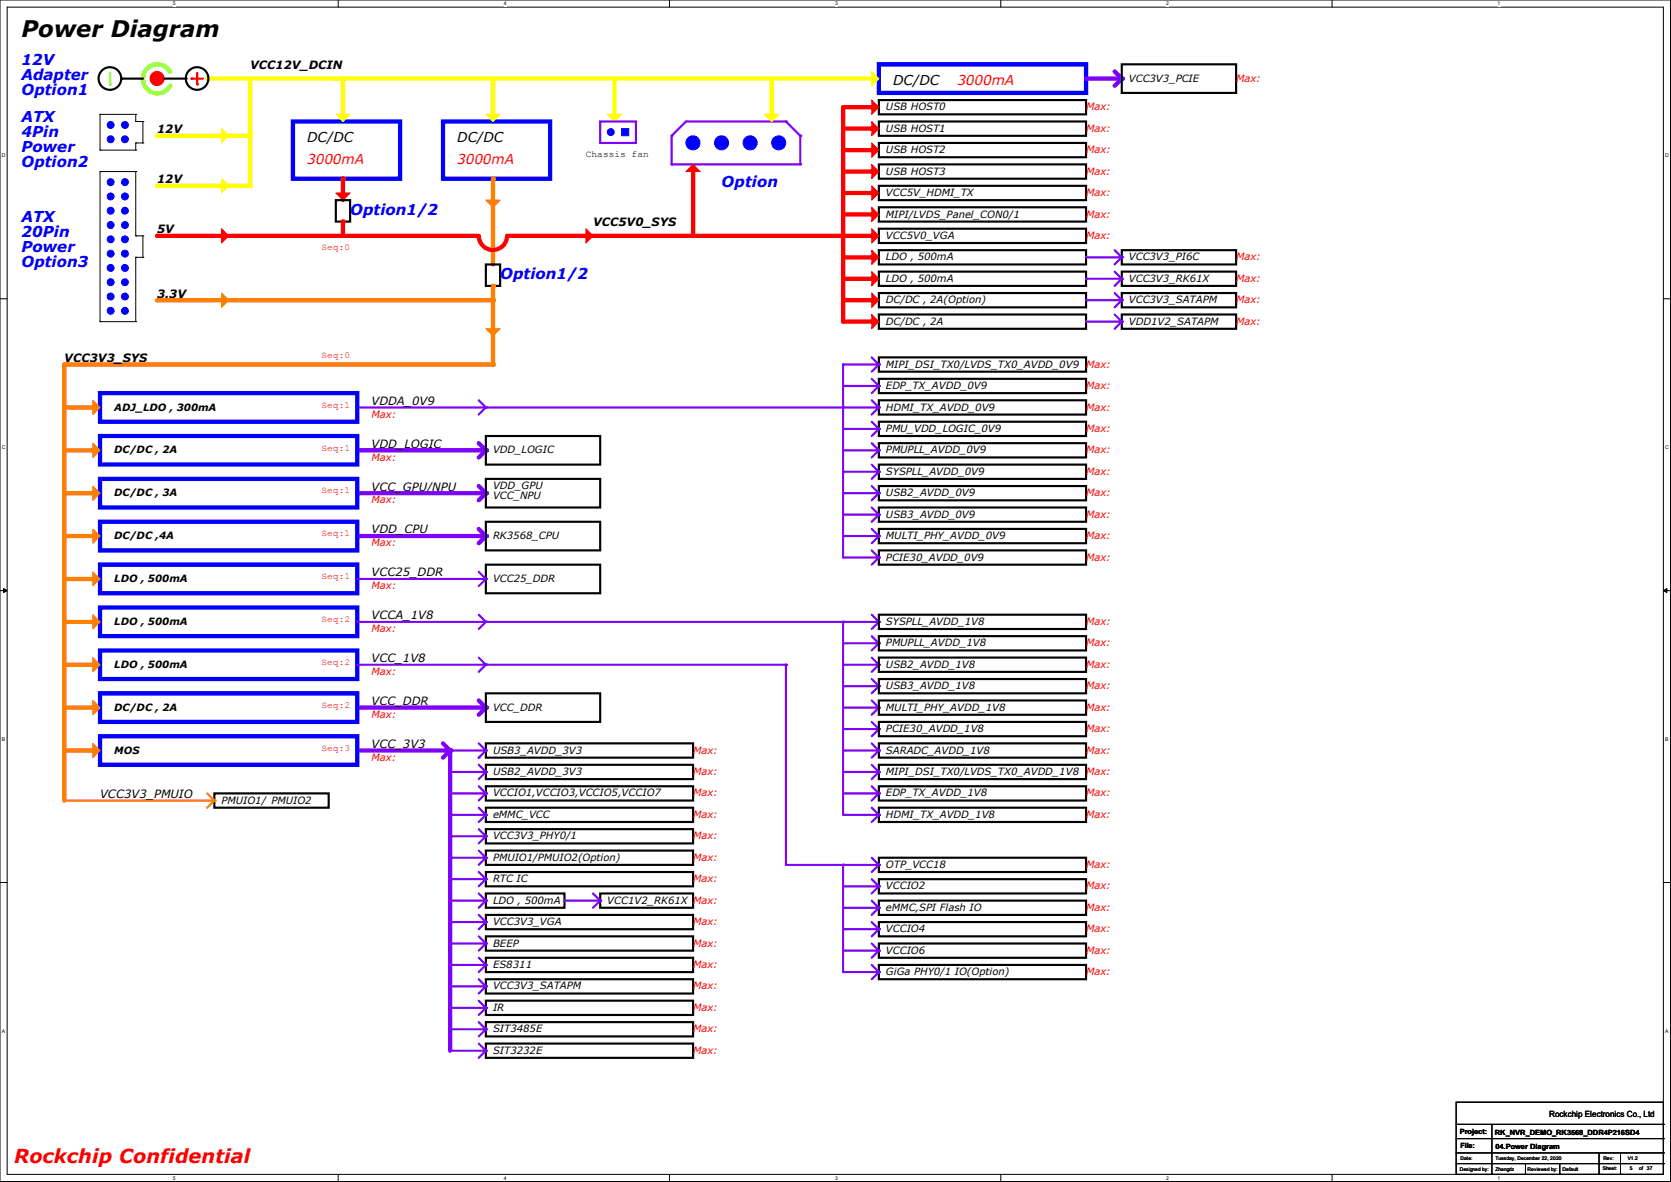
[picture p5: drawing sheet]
<svg xmlns="http://www.w3.org/2000/svg" width="297mm" height="210mm" viewBox="0 0 297 210" stroke-linecap="round" stroke-linejoin="round" font-family="sans-serif">
<defs><g id="words">
<text font-size="4.1" x="3.8" y="6.6">Power Diagram</text>
<text font-size="3.4" fill="#f00" x="2.5" y="206.7">Rockchip Confidential</text>
<g font-size="2.7" fill="#00f">
<text x="3.8" y="11.6">12V</text>
<text x="3.8" y="14.2">Adapter</text>
<text x="3.8" y="16.9">Option1</text>
<text x="3.8" y="21.7">ATX</text>
<text x="3.8" y="24.4">4Pin</text>
<text x="3.8" y="27.1">Power</text>
<text x="3.8" y="29.7">Option2</text>
<text x="128.3" y="33.1">Option</text>
<text x="3.8" y="39.5">ATX</text>
<text x="62.2" y="38.2">Option1/2</text>
<text x="3.8" y="42.2">20Pin</text>
<text x="3.8" y="44.8">Power</text>
<text x="3.8" y="47.5">Option3</text>
<text x="88.9" y="49.7">Option1/2</text>
</g>
<g font-size="2.4">
<text x="158.7" y="15.1">DC/DC</text>
<text x="54.6" y="25.3">DC/DC</text>
<text x="81.3" y="25.3">DC/DC</text>
</g>
<g font-size="2.4" fill="#f00">
<text x="170.2" y="15.1">3000mA</text>
<text x="54.6" y="29.1">3000mA</text>
<text x="81.3" y="29.1">3000mA</text>
</g>
<g font-size="2">
<text x="44.4" y="12.2">VCC12V_DCIN</text>
<text x="27.9" y="23.7">12V</text>
<text x="27.9" y="32.6">12V</text>
<text x="27.9" y="41.4">5V</text>
<text x="105.4" y="40.2">VCC5V0_SYS</text>
<text x="27.9" y="52.9">3.3V</text>
<text x="11.4" y="64.3">VCC3V3_SYS</text>
<text x="66" y="71.9">VDDA_0V9</text>
<text x="66" y="79.5">VDD_LOGIC</text>
<text x="66" y="87.2">VCC_GPU/NPU</text>
<text x="66" y="94.8">VDD_CPU</text>
<text x="66" y="102.4">VCC25_DDR</text>
<text x="66" y="110">VCCA_1V8</text>
<text x="66" y="117.6">VCC_1V8</text>
<text x="66" y="125.3">VCC_DDR</text>
<text x="66" y="132.9">VCC_3V3</text>
<text x="17.8" y="141.8">VCC3V3_PMUIO</text>
</g>
<g font-size="1.8">
<text x="200.7" y="14.5">VCC3V3_PCIE</text>
<text x="157.5" y="23.4">USB HOST1</text>
<text x="157.5" y="19.6">USB HOST0</text>
<text x="157.5" y="27.2">USB HOST2</text>
<text x="157.5" y="31">USB HOST3</text>
<text x="157.5" y="34.8">VCC5V_HDMI_TX</text>
<text x="157.5" y="38.7">MIPI/LVDS_Panel_CON0/1</text>
<text x="157.5" y="42.5">VCC5V0_VGA</text>
<text x="157.5" y="46.3">LDO , 500mA</text>
<text x="200.7" y="46.3">VCC3V3_PI6C</text>
<text x="157.5" y="53.9">DC/DC , 2A(Option)</text>
<text x="157.5" y="50.1">LDO , 500mA</text>
<text x="200.7" y="50.1">VCC3V3_RK61X</text>
<text x="200.7" y="53.9">VCC3V3_SATAPM</text>
<text x="157.5" y="57.7">DC/DC , 2A</text>
<text x="200.7" y="57.7">VDD1V2_SATAPM</text>
<text x="157.5" y="65.3">MIPI_DSI_TX0/LVDS_TX0_AVDD_0V9</text>
<text x="157.5" y="69.1">EDP_TX_AVDD_0V9</text>
<text x="20.3" y="72.9">ADJ_LDO , 300mA</text>
<text x="157.5" y="76.8">PMU_VDD_LOGIC_0V9</text>
<text x="157.5" y="72.9">HDMI_TX_AVDD_0V9</text>
<text x="20.3" y="80.6">DC/DC , 2A</text>
<text x="87.6" y="80.6">VDD_LOGIC</text>
<text x="157.5" y="80.6">PMUPLL_AVDD_0V9</text>
<text x="20.3" y="88.2">DC/DC , 3A</text>
<text x="87.6" y="86.9">VDD_GPU</text>
<text x="87.6" y="88.7">VCC_NPU</text>
<text x="157.5" y="88.2">USB2_AVDD_0V9</text>
<text x="157.5" y="84.4">SYSPLL_AVDD_0V9</text>
<text x="20.3" y="95.8">DC/DC ,4A</text>
<text x="87.6" y="95.8">RK3568_CPU</text>
<text x="157.5" y="95.8">MULTI_PHY_AVDD_0V9</text>
<text x="157.5" y="92">USB3_AVDD_0V9</text>
<text x="157.5" y="99.6">PCIE30_AVDD_0V9</text>
<text x="20.3" y="103.4">LDO , 500mA</text>
<text x="87.6" y="103.4">VCC25_DDR</text>
<text x="20.3" y="111">LDO , 500mA</text>
<text x="157.5" y="111">SYSPLL_AVDD_1V8</text>
<text x="20.3" y="118.7">LDO , 500mA</text>
<text x="157.5" y="118.7">USB2_AVDD_1V8</text>
<text x="157.5" y="114.9">PMUPLL_AVDD_1V8</text>
<text x="157.5" y="122.5">USB3_AVDD_1V8</text>
<text x="20.3" y="126.3">DC/DC , 2A</text>
<text x="87.6" y="126.3">VCC_DDR</text>
<text x="157.5" y="126.3">MULTI_PHY_AVDD_1V8</text>
<text x="157.5" y="130.1">PCIE30_AVDD_1V8</text>
<text x="20.3" y="133.9">MOS</text>
<text x="87.6" y="137.7">USB2_AVDD_3V3</text>
<text x="87.6" y="133.9">USB3_AVDD_3V3</text>
<text x="157.5" y="137.7">MIPI_DSI_TX0/LVDS_TX0_AVDD_1V8</text>
<text x="157.5" y="133.9">SARADC_AVDD_1V8</text>
<text x="39.4" y="142.8">PMUIO1/ PMUIO2</text>
<text x="87.6" y="141.5">VCCIO1,VCCIO3,VCCIO5,VCCIO7</text>
<text x="157.5" y="141.5">EDP_TX_AVDD_1V8</text>
<text x="87.6" y="145.3">eMMC_VCC</text>
<text x="87.6" y="149.1">VCC3V3_PHY0/1</text>
<text x="157.5" y="145.3">HDMI_TX_AVDD_1V8</text>
<text x="87.6" y="153">PMUIO1/PMUIO2(Option)</text>
<text x="157.5" y="154.2">OTP_VCC18</text>
<text x="87.6" y="156.8">RTC IC</text>
<text x="87.6" y="160.6">LDO , 500mA</text>
<text x="107.9" y="160.6">VCC1V2_RK61X</text>
<text x="157.5" y="158">VCCIO2</text>
<text x="157.5" y="161.8">eMMC,SPI Flash IO</text>
<text x="87.6" y="164.4">VCC3V3_VGA</text>
<text x="157.5" y="165.7">VCCIO4</text>
<text x="87.6" y="168.2">BEEP</text>
<text x="87.6" y="172">ES8311</text>
<text x="157.5" y="169.5">VCCIO6</text>
<text x="157.5" y="173.3">GiGa PHY0/1 IO(Option)</text>
<text x="87.6" y="175.8">VCC3V3_SATAPM</text>
<text x="87.6" y="179.6">IR</text>
<text x="87.6" y="183.4">SIT3485E</text>
<text x="87.6" y="187.2">SIT3232E</text>
</g>
<g font-size="1.8" fill="#f00">
<text x="219.7" y="14.5">Max:</text>
<text x="193" y="23.4">Max:</text>
<text x="193" y="19.6">Max:</text>
<text x="193" y="27.2">Max:</text>
<text x="193" y="34.8">Max:</text>
<text x="193" y="31">Max:</text>
<text x="193" y="38.7">Max:</text>
<text x="193" y="42.5">Max:</text>
<text x="219.7" y="46.3">Max:</text>
<text x="219.7" y="50.1">Max:</text>
<text x="219.7" y="53.9">Max:</text>
<text x="219.7" y="57.7">Max:</text>
<text x="193" y="65.3">Max:</text>
<text x="193" y="69.1">Max:</text>
<text x="66" y="74.2">Max:</text>
<text x="193" y="72.9">Max:</text>
<text x="193" y="76.8">Max:</text>
<text x="66" y="81.8">Max:</text>
<text x="193" y="80.6">Max:</text>
<text x="66" y="89.5">Max:</text>
<text x="193" y="84.4">Max:</text>
<text x="193" y="88.2">Max:</text>
<text x="193" y="92">Max:</text>
<text x="193" y="95.8">Max:</text>
<text x="66" y="97.1">Max:</text>
<text x="193" y="99.6">Max:</text>
<text x="66" y="104.7">Max:</text>
<text x="66" y="112.3">Max:</text>
<text x="193" y="111">Max:</text>
<text x="66" y="119.9">Max:</text>
<text x="193" y="114.9">Max:</text>
<text x="193" y="118.7">Max:</text>
<text x="193" y="122.5">Max:</text>
<text x="66" y="127.6">Max:</text>
<text x="193" y="126.3">Max:</text>
<text x="193" y="130.1">Max:</text>
<text x="66" y="135.2">Max:</text>
<text x="123.2" y="133.9">Max:</text>
<text x="123.2" y="137.7">Max:</text>
<text x="193" y="133.9">Max:</text>
<text x="193" y="137.7">Max:</text>
<text x="123.2" y="141.5">Max:</text>
<text x="193" y="141.5">Max:</text>
<text x="123.2" y="145.3">Max:</text>
<text x="123.2" y="149.1">Max:</text>
<text x="193" y="145.3">Max:</text>
<text x="123.2" y="153">Max:</text>
<text x="193" y="154.2">Max:</text>
<text x="123.2" y="156.8">Max:</text>
<text x="123.2" y="160.6">Max:</text>
<text x="193" y="161.8">Max:</text>
<text x="193" y="158">Max:</text>
<text x="123.2" y="164.4">Max:</text>
<text x="193" y="165.7">Max:</text>
<text x="123.2" y="168.2">Max:</text>
<text x="123.2" y="172">Max:</text>
<text x="193" y="169.5">Max:</text>
<text x="193" y="173.3">Max:</text>
<text x="123.2" y="175.8">Max:</text>
<text x="123.2" y="179.6">Max:</text>
<text x="123.2" y="183.4">Max:</text>
<text x="123.2" y="187.2">Max:</text>
</g>
<text font-size="1.7" x="104.1" y="28">Chassis fan</text>
<g font-size="1.7" fill="#f00">
<text x="57.1" y="44.5">Seq:0</text>
<text x="57.1" y="63.5">Seq:0</text>
<text x="57.1" y="72.4">Seq:1</text>
<text x="57.1" y="80.1">Seq:1</text>
<text x="57.1" y="87.7">Seq:1</text>
<text x="57.1" y="95.3">Seq:1</text>
<text x="57.1" y="102.9">Seq:1</text>
<text x="57.1" y="110.5">Seq:2</text>
<text x="57.1" y="118.2">Seq:2</text>
<text x="57.1" y="125.8">Seq:2</text>
<text x="57.1" y="133.4">Seq:3</text>
</g>
<text font-size="1.5" x="275.3" y="198.5">Rockchip Electronics Co., Ltd</text>
<g font-size="1.3">
<text x="259.5" y="201.5">Project:</text>
<text x="265.7" y="201.6">RK_NVR_DEMO_RK3568_DDR4P216SD4</text>
<text x="259.6" y="204">File:</text>
<text x="265.8" y="204.1">04.Power Diagram</text>
</g>
<g font-size=".9">
<text x="30.7" y=".9">5</text>
<text x="89.5" y=".9">4</text>
<text x="148.4" y=".9">3</text>
<text x="207.3" y=".9">2</text>
<text x="266.2" y=".9">1</text>
<text x=".3" y="28">D</text>
<text x="296" y="28">D</text>
<text x=".3" y="79.8">C</text>
<text x="296" y="79.8">C</text>
<text x=".3" y="131.7">B</text>
<text x="296" y="131.7">B</text>
<text x=".3" y="183.5">A</text>
<text x="296" y="183.5">A</text>
<text x="30.7" y="209.6">5</text>
<text x="89.5" y="209.6">4</text>
<text x="148.4" y="209.6">3</text>
<text x="207.3" y="209.6">2</text>
<text x="259.5" y="208.1">Designed by:</text>
<text x="259.6" y="206.2">Date:</text>
<text x="265.8" y="206.2">Tuesday, December 22, 2020</text>
<text x="265.8" y="208.1">Zhangdz</text>
<text x="266.2" y="209.6">1</text>
<text x="271.5" y="208.1">Reviewed by:</text>
<text x="277.7" y="208.1">Default</text>
<text x="284.9" y="207.9">Sheet:</text>
<text x="285" y="206.2">Rev:</text>
<text x="289.3" y="206.2">V1.2</text>
<text x="289.7" y="207.9">5</text>
<text x="291.3" y="207.9">of 37</text>
</g>
</g></defs>
<path d="M0 0h296.9v209.9h-296.9zM1.3 1.3h294.4v207.4h-294.4z" fill="none" stroke="#000" stroke-width=".18"/>
<g fill="#fff">
<path d="M30.7 .1h.5v1h-.5z"/>
<path d="M30.7 208.8h.5v1h-.5z"/>
</g>
<path d="M60.1 0v1.3M60.1 208.7v1.2" fill="none" stroke="#000" stroke-width=".18"/>
<g fill="#fff">
<path d="M89.5 .1h.5v1h-.5z"/>
<path d="M89.5 208.8h.5v1h-.5z"/>
</g>
<path d="M119 0v1.3M119 208.7v1.2" fill="none" stroke="#000" stroke-width=".18"/>
<g fill="#fff">
<path d="M148.4 .1h.5v1h-.5z"/>
<path d="M148.4 208.8h.5v1h-.5z"/>
</g>
<path d="M177.9 0v1.3M177.9 208.7v1.2" fill="none" stroke="#000" stroke-width=".18"/>
<g fill="#fff">
<path d="M207.3 .1h.5v1h-.5z"/>
<path d="M207.3 208.8h.5v1h-.5z"/>
</g>
<path d="M236.8 0v1.3M236.8 208.7v1.2" fill="none" stroke="#000" stroke-width=".18"/>
<g fill="#fff">
<path d="M266.2 .1h.5v1h-.5z"/>
<path d="M266.2 208.8h.5v1h-.5z"/>
<path d="M.3 27.2h.7v1h-.7z"/>
<path d="M296 27.2h.6v1h-.6z"/>
<path d="M.3 79h.7v1h-.7z"/>
<path d="M296 79h.6v1h-.6z"/>
</g>
<path d="M0 53.1h1.3M295.7 53.1h1.2" fill="none" stroke="#000" stroke-width=".18"/>
<g fill="#fff">
<path d="M.3 130.9h.6v1h-.6z"/>
<path d="M296 130.9h.6v1h-.6z"/>
</g>
<path d="M0 104.9h1.3M295.7 104.9h1.2" fill="none" stroke="#000" stroke-width=".18"/>
<path d="M.6 104.6l.7 .3-.7 .4zM295.7 104.9l.6-.3v.7z" fill="#000" stroke="#000" stroke-width=".18"/>
<g fill="#fff">
<path d="M.3 182.7h.6v1h-.6z"/>
<path d="M296 182.7h.5v1h-.5z"/>
</g>
<path d="M0 156.8h1.3M295.7 156.8h1.2" fill="none" stroke="#000" stroke-width=".18"/>
<path d="M36.8 14h24.2" fill="none" stroke="#ff0" stroke-width=".76"/>
<circle cx="61" cy="14" r=".38" fill="#ff0"/>
<circle cx="27.9" cy="13.9" r="1.25" fill="#f00" stroke="#f00" stroke-width=".18"/>
<path d="M30.2 12.8a2.58 2.58 0 0 0-3.9-.8 2.58 2.58 0 0 0 .1 4 2.58 2.58 0 0 0 3.9-.8" fill="none" stroke="#80ff00" stroke-width=".76"/>
<g fill="none" stroke="#000" stroke-width=".38">
<path d="M21.6 14h3.8M29.2 14h3.8"/>
<circle cx="35" cy="13.9" r="2.01"/>
</g>
<g fill="#000">
<circle cx="21.6" cy="14" r=".19"/>
<circle cx="33" cy="14" r=".19"/>
</g>
<path d="M34 14h2.1" fill="none" stroke="#f00" stroke-width=".38"/>
<circle cx="34" cy="14" r=".19" fill="#f00"/>
<path d="M35.1 13v2" fill="none" stroke="#f00" stroke-width=".38"/>
<circle cx="35.1" cy="15" r=".19" fill="#f00"/>
<circle cx="19.5" cy="13.9" r="2.01" fill="none" stroke="#000" stroke-width=".38"/>
<path d="M19.6 13v2" fill="none" stroke="#0f0" stroke-width=".38"/>
<circle cx="19.6" cy="15" r=".19" fill="#0f0"/>
<path d="M52.1 21.6h19v10.1h-19z" fill="none" stroke="#00f" stroke-width=".76"/>
<path d="M61 31.7v3.9" fill="none" stroke="#f00" stroke-width=".76"/>
<circle cx="61" cy="31.7" r=".38" fill="#f00"/>
<path d="M61 14v6.3" fill="none" stroke="#ff0" stroke-width=".76"/>
<circle cx="61" cy="14" r=".38" fill="#ff0"/>
<g fill="#00f" stroke="#00f" stroke-width=".18">
<circle cx="19.7" cy="22.2" r=".61"/>
<circle cx="22.2" cy="22.2" r=".61"/>
<circle cx="19.7" cy="24.7" r=".61"/>
<circle cx="22.2" cy="24.7" r=".61"/>
</g>
<g fill="none" stroke="#000" stroke-width=".18">
<path d="M17.8 26.7h.1M17.8 20.3h.1M17.8 20.3v6.4M17.8 26.7h6.3M17.8 20.3h6.3M24.1 26.7h.1M24.1 25.4h.1M24.1 21.6h.1M24.1 20.3h.1M24.1 20.3v1.3M24.1 25.4v1.3M24.1 21.6h1.3"/>
<path d="M24.1 25.4h1.3M25.4 21.6h.1M25.4 25.4h.1M25.4 21.6v3.8"/>
</g>
<path d="M27.9 24.1h16.5" fill="none" stroke="#ff0" stroke-width=".76"/>
<circle cx="27.9" cy="24.1" r=".38" fill="#ff0"/>
<path d="M44.4 14v10.1" fill="none" stroke="#ff0" stroke-width=".76"/>
<circle cx="44.5" cy="24.1" r=".38" fill="#ff0"/>
<g fill="#00f" stroke="#00f" stroke-width=".18">
<circle cx="19.7" cy="32.4" r=".61"/>
<circle cx="22.2" cy="32.4" r=".61"/>
<circle cx="19.7" cy="34.9" r=".61"/>
<circle cx="22.2" cy="34.9" r=".61"/>
<circle cx="19.7" cy="37.4" r=".61"/>
<circle cx="22.2" cy="37.4" r=".61"/>
<circle cx="19.7" cy="40" r=".61"/>
<circle cx="22.2" cy="40" r=".61"/>
<circle cx="19.7" cy="42.5" r=".61"/>
<circle cx="22.2" cy="42.5" r=".61"/>
<circle cx="19.7" cy="45.1" r=".61"/>
<circle cx="22.2" cy="45.1" r=".61"/>
<circle cx="19.7" cy="47.6" r=".61"/>
<circle cx="22.2" cy="47.6" r=".61"/>
<circle cx="19.7" cy="50.1" r=".61"/>
<circle cx="22.2" cy="50.1" r=".61"/>
<circle cx="19.7" cy="52.7" r=".61"/>
<circle cx="22.2" cy="52.7" r=".61"/>
<circle cx="19.7" cy="55.2" r=".61"/>
<circle cx="22.2" cy="55.2" r=".61"/>
</g>
<g fill="none" stroke="#000" stroke-width=".18">
<path d="M17.8 30.5h.1M17.8 30.5v26.6M17.8 30.5h6.3M24.1 30.5h.1M24.1 30.5v11.4M17.8 57.1h.1M17.8 57.1h6.3M24.1 57.1h.1M24.1 45.7h.1M24.1 41.9h.1M24.1 45.7v11.4M24.1 45.7h1.3"/>
<path d="M24.1 41.9h1.3M25.4 45.7h.1M25.4 41.9h.1M25.4 41.9v3.8"/>
</g>
<path d="M27.9 33h16.5" fill="none" stroke="#ff0" stroke-width=".76"/>
<circle cx="27.9" cy="33" r=".38" fill="#ff0"/>
<path d="M44.4 22.9v10.1" fill="none" stroke="#ff0" stroke-width=".76"/>
<circle cx="44.4" cy="33" r=".38" fill="#ff0"/>
<path d="M27.9 41.9h33.1" fill="none" stroke="#f00" stroke-width=".76"/>
<circle cx="27.9" cy="41.9" r=".38" fill="#f00"/>
<path d="M27.9 53.3h59.7" fill="none" stroke="#ff8000" stroke-width=".76"/>
<circle cx="27.9" cy="53.3" r=".38" fill="#ff8000"/>
<g fill="#ff0" stroke="#ff0" stroke-width=".18">
<path d="M39.4 22.9l1.2 1.2-1.2 1.3z" fill-rule="evenodd"/>
<path d="M39.4 31.7l1.2 1.3-1.2 1.3z" fill-rule="evenodd"/>
</g>
<path d="M39.4 40.6l1.2 1.3-1.2 1.3z" fill-rule="evenodd" fill="#f00" stroke="#f00" stroke-width=".18"/>
<path d="M39.4 52.1l1.2 1.2-1.2 1.3z" fill-rule="evenodd" fill="#ff8000" stroke="#ff8000" stroke-width=".18"/>
<path d="M59.7 14h95.2" fill="none" stroke="#ff0" stroke-width=".76"/>
<circle cx="154.9" cy="14" r=".38" fill="#ff0"/>
<path d="M59.7 20.3h2.5l-1.2 1.3z" fill-rule="evenodd" fill="#ff0" stroke="#ff0" stroke-width=".18"/>
<path d="M59.7 34.3h2.5l-1.2 1.3z" fill-rule="evenodd" fill="#f00" stroke="#f00" stroke-width=".18"/>
<path d="M61 41.9h24.1" fill="none" stroke="#f00" stroke-width=".76"/>
<circle cx="61" cy="41.9" r=".38" fill="#f00"/>
<path d="M78.7 21.6h19.1v10.1h-19.1z" fill="none" stroke="#00f" stroke-width=".76"/>
<path d="M87.6 31.7v15.3" fill="none" stroke="#ff8000" stroke-width=".76"/>
<circle cx="87.6" cy="31.8" r=".38" fill="#ff8000"/>
<path d="M86.4 35.6h2.5l-1.3 1.2z" fill-rule="evenodd" fill="#ff8000" stroke="#ff8000" stroke-width=".18"/>
<path d="M85.1 41.9a2.52 2.52 0 0 0 2.5 2.5 2.52 2.52 0 0 0 2.5-2.5M90.2 41.9h59.7" fill="none" stroke="#f00" stroke-width=".76"/>
<circle cx="149.9" cy="41.9" r=".38" fill="#f00"/>
<path d="M87.6 14v6.3" fill="none" stroke="#ff0" stroke-width=".76"/>
<circle cx="87.6" cy="14" r=".38" fill="#ff0"/>
<path d="M86.4 20.3h2.5l-1.3 1.3z" fill-rule="evenodd" fill="#ff0" stroke="#ff0" stroke-width=".18"/>
<path d="M59.7 35.6h2.5v3.8h-2.5z" fill="none" stroke="#000" stroke-width=".38"/>
<path d="M61 39.4v2.5" fill="none" stroke="#f00" stroke-width=".76"/>
<circle cx="61" cy="39.4" r=".38" fill="#f00"/>
<path d="M86.4 47h2.5v3.8h-2.5z" fill="none" stroke="#000" stroke-width=".38"/>
<path d="M87.6 50.8v2.5" fill="none" stroke="#ff8000" stroke-width=".76"/>
<circle cx="87.6" cy="50.8" r=".38" fill="#ff8000"/>
<path d="M104.1 40.6l1.3 1.3-1.3 1.3z" fill-rule="evenodd" fill="#f00" stroke="#f00" stroke-width=".18"/>
<path d="M121.9 21.6h17.8" fill="none" stroke="#8000ff" stroke-width=".38"/>
<circle cx="139.7" cy="21.6" r=".19" fill="#8000ff"/>
<path d="M139.7 21.6l2.5 2.5" fill="none" stroke="#8000ff" stroke-width=".38"/>
<circle cx="142.2" cy="24.1" r=".19" fill="#8000ff"/>
<path d="M121.9 21.6l-2.5 2.5" fill="none" stroke="#8000ff" stroke-width=".38"/>
<circle cx="119.4" cy="24.1" r=".19" fill="#8000ff"/>
<path d="M119.4 24.1v5.1" fill="none" stroke="#8000ff" stroke-width=".38"/>
<circle cx="119.4" cy="29.2" r=".19" fill="#8000ff"/>
<path d="M119.4 29.2h22.8" fill="none" stroke="#8000ff" stroke-width=".38"/>
<circle cx="142.2" cy="29.2" r=".19" fill="#8000ff"/>
<path d="M142.2 24.1v5.1" fill="none" stroke="#8000ff" stroke-width=".38"/>
<circle cx="142.2" cy="24.1" r=".19" fill="#8000ff"/>
<g fill="#00f" stroke="#00f" stroke-width=".18">
<circle cx="123.2" cy="25.4" r="1.25"/>
<circle cx="128.2" cy="25.4" r="1.25"/>
<circle cx="133.3" cy="25.4" r="1.25"/>
<circle cx="138.4" cy="25.4" r="1.25"/>
</g>
<path d="M109.2 14v6.3" fill="none" stroke="#ff0" stroke-width=".76"/>
<circle cx="109.2" cy="14" r=".38" fill="#ff0"/>
<path d="M107.9 20.3h2.6l-1.3 1.3z" fill-rule="evenodd" fill="#ff0" stroke="#ff0" stroke-width=".18"/>
<path d="M106.7 21.6h6.3v3.8h-6.3z" fill="none" stroke="#8000ff" stroke-width=".38"/>
<g fill="#00f" stroke="#00f" stroke-width=".18">
<path d="M110.5 22.9h1.3v1.2h-1.3z" fill-rule="evenodd"/>
<circle cx="108.6" cy="23.5" r=".61"/>
</g>
<path d="M137.2 14v6.3" fill="none" stroke="#ff0" stroke-width=".76"/>
<circle cx="137.2" cy="14" r=".38" fill="#ff0"/>
<path d="M135.9 20.3h2.5l-1.2 1.3z" fill-rule="evenodd" fill="#ff0" stroke="#ff0" stroke-width=".18"/>
<path d="M123.2 30.5v11.4" fill="none" stroke="#f00" stroke-width=".76"/>
<circle cx="123.2" cy="41.9" r=".38" fill="#f00"/>
<path d="M121.9 30.5l1.3-1.3 1.3 1.3z" fill-rule="evenodd" fill="#f00" stroke="#f00" stroke-width=".18"/>
<path d="M87.6 53.3v11.5" fill="none" stroke="#ff8000" stroke-width=".76"/>
<circle cx="87.6" cy="53.3" r=".38" fill="#ff8000"/>
<path d="M11.4 64.8h76.2" fill="none" stroke="#ff8000" stroke-width=".76"/>
<circle cx="87.6" cy="64.8" r=".38" fill="#ff8000"/>
<path d="M11.4 64.8v77.4" fill="none" stroke="#ff8000" stroke-width=".76"/>
<circle cx="11.4" cy="64.8" r=".38" fill="#ff8000"/>
<path d="M85.1 71.1l1.3 1.3" fill="none" stroke="#8000ff" stroke-width=".38"/>
<circle cx="86.4" cy="72.4" r=".19" fill="#8000ff"/>
<path d="M86.4 72.4l-1.3 1.3" fill="none" stroke="#8000ff" stroke-width=".38"/>
<circle cx="86.4" cy="72.4" r=".19" fill="#8000ff"/>
<path d="M63.5 72.4h22.9" fill="none" stroke="#8000ff" stroke-width=".38"/>
<circle cx="86.4" cy="72.4" r=".19" fill="#8000ff"/>
<path d="M17.8 69.8h45.7v5.1h-45.7z" fill="none" stroke="#00f" stroke-width=".76"/>
<path d="M85.1 78.7l1.3 1.3" fill="none" stroke="#8000ff" stroke-width=".76"/>
<circle cx="86.4" cy="80" r=".38" fill="#8000ff"/>
<path d="M86.4 80l-1.3 1.3" fill="none" stroke="#8000ff" stroke-width=".76"/>
<circle cx="86.4" cy="80" r=".38" fill="#8000ff"/>
<path d="M63.5 80h22.9" fill="none" stroke="#8000ff" stroke-width=".76"/>
<circle cx="86.4" cy="80" r=".38" fill="#8000ff"/>
<path d="M17.8 77.5h45.7v5h-45.7z" fill="none" stroke="#00f" stroke-width=".76"/>
<path d="M86.4 77.5h20.3v5h-20.3z" fill="none" stroke="#000" stroke-width=".38"/>
<path d="M85.1 86.4l1.3 1.2" fill="none" stroke="#8000ff" stroke-width=".76"/>
<circle cx="86.4" cy="87.6" r=".38" fill="#8000ff"/>
<path d="M86.4 87.6l-1.3 1.3" fill="none" stroke="#8000ff" stroke-width=".76"/>
<circle cx="86.4" cy="87.6" r=".38" fill="#8000ff"/>
<path d="M63.5 87.6h22.9" fill="none" stroke="#8000ff" stroke-width=".76"/>
<circle cx="86.4" cy="87.6" r=".38" fill="#8000ff"/>
<path d="M17.8 85.1h45.7v5.1h-45.7z" fill="none" stroke="#00f" stroke-width=".76"/>
<path d="M86.4 85.1h20.3v5.1h-20.3z" fill="none" stroke="#000" stroke-width=".38"/>
<path d="M85.1 94l1.3 1.2" fill="none" stroke="#8000ff" stroke-width=".76"/>
<circle cx="86.4" cy="95.2" r=".38" fill="#8000ff"/>
<path d="M86.4 95.2l-1.3 1.3" fill="none" stroke="#8000ff" stroke-width=".76"/>
<circle cx="86.4" cy="95.2" r=".38" fill="#8000ff"/>
<path d="M63.5 95.2h22.9" fill="none" stroke="#8000ff" stroke-width=".76"/>
<circle cx="86.4" cy="95.2" r=".38" fill="#8000ff"/>
<path d="M17.8 92.7h45.7v5.1h-45.7zM17.8 107.9h45.7v5.1h-45.7zM17.8 115.6h45.7v5h-45.7z" fill="none" stroke="#00f" stroke-width=".76"/>
<path d="M86.4 92.7h20.3v5.1h-20.3z" fill="none" stroke="#000" stroke-width=".38"/>
<path d="M85.1 124.5l1.3 1.2" fill="none" stroke="#8000ff" stroke-width=".76"/>
<circle cx="86.4" cy="125.7" r=".38" fill="#8000ff"/>
<path d="M86.4 125.7l-1.3 1.3" fill="none" stroke="#8000ff" stroke-width=".76"/>
<circle cx="86.4" cy="125.7" r=".38" fill="#8000ff"/>
<path d="M63.5 125.7h22.9" fill="none" stroke="#8000ff" stroke-width=".76"/>
<circle cx="86.4" cy="125.7" r=".38" fill="#8000ff"/>
<path d="M17.8 123.2h45.7v5.1h-45.7z" fill="none" stroke="#00f" stroke-width=".76"/>
<path d="M86.4 123.2h20.3v5.1h-20.3z" fill="none" stroke="#000" stroke-width=".38"/>
<path d="M63.5 133.3h16.5" fill="none" stroke="#8000ff" stroke-width=".76"/>
<circle cx="80" cy="133.3" r=".38" fill="#8000ff"/>
<path d="M17.8 130.8h45.7v5.1h-45.7z" fill="none" stroke="#00f" stroke-width=".76"/>
<path d="M11.4 72.4h5.1" fill="none" stroke="#ff8000" stroke-width=".76"/>
<circle cx="16.5" cy="72.4" r=".38" fill="#ff8000"/>
<path d="M16.5 71.1l1.3 1.3-1.3 1.3z" fill-rule="evenodd" fill="#ff8000" stroke="#ff8000" stroke-width=".18"/>
<path d="M11.4 80h5.1" fill="none" stroke="#ff8000" stroke-width=".76"/>
<circle cx="16.5" cy="80" r=".38" fill="#ff8000"/>
<path d="M16.5 78.7l1.3 1.3-1.3 1.3z" fill-rule="evenodd" fill="#ff8000" stroke="#ff8000" stroke-width=".18"/>
<path d="M11.4 87.6h5.1" fill="none" stroke="#ff8000" stroke-width=".76"/>
<circle cx="16.5" cy="87.6" r=".38" fill="#ff8000"/>
<path d="M16.5 86.4l1.3 1.2-1.3 1.3z" fill-rule="evenodd" fill="#ff8000" stroke="#ff8000" stroke-width=".18"/>
<path d="M11.4 95.2h5.1" fill="none" stroke="#ff8000" stroke-width=".76"/>
<circle cx="16.5" cy="95.2" r=".38" fill="#ff8000"/>
<path d="M16.5 94l1.3 1.2-1.3 1.3z" fill-rule="evenodd" fill="#ff8000" stroke="#ff8000" stroke-width=".18"/>
<path d="M11.4 110.5h5.1" fill="none" stroke="#ff8000" stroke-width=".76"/>
<circle cx="16.5" cy="110.5" r=".38" fill="#ff8000"/>
<path d="M16.5 109.2l1.3 1.3-1.3 1.3z" fill-rule="evenodd" fill="#ff8000" stroke="#ff8000" stroke-width=".18"/>
<path d="M11.4 118.1h5.1" fill="none" stroke="#ff8000" stroke-width=".76"/>
<circle cx="16.5" cy="118.1" r=".38" fill="#ff8000"/>
<path d="M16.5 116.8l1.3 1.3-1.3 1.3z" fill-rule="evenodd" fill="#ff8000" stroke="#ff8000" stroke-width=".18"/>
<path d="M11.4 125.7h5.1" fill="none" stroke="#ff8000" stroke-width=".76"/>
<circle cx="16.5" cy="125.7" r=".38" fill="#ff8000"/>
<path d="M16.5 124.5l1.3 1.2-1.3 1.3z" fill-rule="evenodd" fill="#ff8000" stroke="#ff8000" stroke-width=".18"/>
<path d="M11.4 133.3h5.1" fill="none" stroke="#ff8000" stroke-width=".76"/>
<circle cx="16.5" cy="133.4" r=".38" fill="#ff8000"/>
<path d="M16.5 132.1l1.3 1.2-1.3 1.3z" fill-rule="evenodd" fill="#ff8000" stroke="#ff8000" stroke-width=".18"/>
<path d="M17.8 100.3h45.7v5.1h-45.7z" fill="none" stroke="#00f" stroke-width=".76"/>
<path d="M86.4 100.3h20.3v5.1h-20.3z" fill="none" stroke="#000" stroke-width=".38"/>
<path d="M11.4 102.9h5.1" fill="none" stroke="#ff8000" stroke-width=".76"/>
<circle cx="16.5" cy="102.9" r=".38" fill="#ff8000"/>
<path d="M16.5 101.6l1.3 1.3-1.3 1.2z" fill-rule="evenodd" fill="#ff8000" stroke="#ff8000" stroke-width=".18"/>
<path d="M156.2 74.9h36.8v2.6h-36.8zM156.2 78.7h36.8v2.6h-36.8zM156.2 71.1h36.8v2.6h-36.8zM156.2 67.3h36.8v2.5h-36.8zM156.2 63.5h36.8v2.5h-36.8zM156.2 86.4h36.8v2.5h-36.8zM156.2 90.2h36.8v2.5h-36.8zM156.2 82.5h36.8v2.6h-36.8zM156.2 94h36.8v2.5h-36.8zM156.2 97.8h36.8v2.5h-36.8z" fill="none" stroke="#000" stroke-width=".38"/>
<path d="M85.1 101.6l1.3 1.3" fill="none" stroke="#8000ff" stroke-width=".38"/>
<circle cx="86.4" cy="102.9" r=".19" fill="#8000ff"/>
<path d="M86.4 102.9l-1.3 1.2" fill="none" stroke="#8000ff" stroke-width=".38"/>
<circle cx="86.4" cy="102.9" r=".19" fill="#8000ff"/>
<path d="M63.5 102.9h22.9" fill="none" stroke="#8000ff" stroke-width=".38"/>
<circle cx="86.4" cy="102.9" r=".19" fill="#8000ff"/>
<path d="M85.1 109.2l1.3 1.3" fill="none" stroke="#8000ff" stroke-width=".38"/>
<circle cx="86.4" cy="110.5" r=".19" fill="#8000ff"/>
<path d="M86.4 110.5l-1.3 1.3" fill="none" stroke="#8000ff" stroke-width=".38"/>
<circle cx="86.4" cy="110.5" r=".19" fill="#8000ff"/>
<path d="M63.5 110.5h22.9" fill="none" stroke="#8000ff" stroke-width=".38"/>
<circle cx="86.4" cy="110.5" r=".19" fill="#8000ff"/>
<path d="M85.1 116.8l1.3 1.3" fill="none" stroke="#8000ff" stroke-width=".38"/>
<circle cx="86.4" cy="118.1" r=".19" fill="#8000ff"/>
<path d="M86.4 118.1l-1.3 1.3" fill="none" stroke="#8000ff" stroke-width=".38"/>
<circle cx="86.4" cy="118.1" r=".19" fill="#8000ff"/>
<path d="M63.5 118.1h22.9" fill="none" stroke="#8000ff" stroke-width=".38"/>
<circle cx="86.4" cy="118.1" r=".19" fill="#8000ff"/>
<path d="M156.2 135.9h36.8v2.5h-36.8zM156.2 139.7h36.8v2.5h-36.8zM156.2 132.1h36.8v2.5h-36.8zM156.2 143.5h36.8v2.5h-36.8z" fill="none" stroke="#000" stroke-width=".38"/>
<path d="M149.9 137.2h6.3" fill="none" stroke="#8000ff" stroke-width=".38"/>
<circle cx="156.2" cy="137.2" r=".19" fill="#8000ff"/>
<path d="M156.2 137.2l-1.3 1.2" fill="none" stroke="#8000ff" stroke-width=".38"/>
<circle cx="156.2" cy="137.2" r=".19" fill="#8000ff"/>
<path d="M154.9 135.9l1.3 1.3" fill="none" stroke="#8000ff" stroke-width=".38"/>
<circle cx="156.2" cy="137.2" r=".19" fill="#8000ff"/>
<path d="M149.9 141h6.3" fill="none" stroke="#8000ff" stroke-width=".38"/>
<circle cx="156.2" cy="141" r=".19" fill="#8000ff"/>
<path d="M154.9 139.7l1.3 1.3" fill="none" stroke="#8000ff" stroke-width=".38"/>
<circle cx="156.2" cy="141" r=".19" fill="#8000ff"/>
<path d="M156.2 141l-1.3 1.2" fill="none" stroke="#8000ff" stroke-width=".38"/>
<circle cx="156.2" cy="141" r=".19" fill="#8000ff"/>
<path d="M149.9 144.8h6.3" fill="none" stroke="#8000ff" stroke-width=".38"/>
<circle cx="156.2" cy="144.8" r=".19" fill="#8000ff"/>
<path d="M154.9 143.5l1.3 1.3" fill="none" stroke="#8000ff" stroke-width=".38"/>
<circle cx="156.2" cy="144.8" r=".19" fill="#8000ff"/>
<path d="M156.2 144.8l-1.3 1.2" fill="none" stroke="#8000ff" stroke-width=".38"/>
<circle cx="156.2" cy="144.8" r=".19" fill="#8000ff"/>
<path d="M149.9 118.1h6.3" fill="none" stroke="#8000ff" stroke-width=".38"/>
<circle cx="156.2" cy="118.1" r=".19" fill="#8000ff"/>
<path d="M156.2 118.1l-1.3 1.3" fill="none" stroke="#8000ff" stroke-width=".38"/>
<circle cx="156.2" cy="118.1" r=".19" fill="#8000ff"/>
<path d="M154.9 116.8l1.3 1.3" fill="none" stroke="#8000ff" stroke-width=".38"/>
<circle cx="156.2" cy="118.1" r=".19" fill="#8000ff"/>
<path d="M149.9 110.5h6.3" fill="none" stroke="#8000ff" stroke-width=".38"/>
<circle cx="156.2" cy="110.5" r=".19" fill="#8000ff"/>
<path d="M156.2 110.5l-1.3 1.3" fill="none" stroke="#8000ff" stroke-width=".38"/>
<circle cx="156.2" cy="110.5" r=".19" fill="#8000ff"/>
<path d="M154.9 109.2l1.3 1.3" fill="none" stroke="#8000ff" stroke-width=".38"/>
<circle cx="156.2" cy="110.5" r=".19" fill="#8000ff"/>
<path d="M149.9 121.9h6.3" fill="none" stroke="#8000ff" stroke-width=".38"/>
<circle cx="156.2" cy="121.9" r=".19" fill="#8000ff"/>
<path d="M154.9 120.6l1.3 1.3" fill="none" stroke="#8000ff" stroke-width=".38"/>
<circle cx="156.2" cy="121.9" r=".19" fill="#8000ff"/>
<path d="M156.2 121.9l-1.3 1.3" fill="none" stroke="#8000ff" stroke-width=".38"/>
<circle cx="156.2" cy="121.9" r=".19" fill="#8000ff"/>
<path d="M149.9 125.7h6.3" fill="none" stroke="#8000ff" stroke-width=".38"/>
<circle cx="156.2" cy="125.7" r=".19" fill="#8000ff"/>
<path d="M154.9 124.5l1.3 1.2" fill="none" stroke="#8000ff" stroke-width=".38"/>
<circle cx="156.2" cy="125.7" r=".19" fill="#8000ff"/>
<path d="M156.2 125.7l-1.3 1.3" fill="none" stroke="#8000ff" stroke-width=".38"/>
<circle cx="156.2" cy="125.7" r=".19" fill="#8000ff"/>
<path d="M149.9 129.5h6.3" fill="none" stroke="#8000ff" stroke-width=".38"/>
<circle cx="156.2" cy="129.5" r=".19" fill="#8000ff"/>
<path d="M154.9 128.3l1.3 1.2" fill="none" stroke="#8000ff" stroke-width=".38"/>
<circle cx="156.2" cy="129.5" r=".19" fill="#8000ff"/>
<path d="M156.2 129.5l-1.3 1.3" fill="none" stroke="#8000ff" stroke-width=".38"/>
<circle cx="156.2" cy="129.5" r=".19" fill="#8000ff"/>
<path d="M149.9 133.3h6.3" fill="none" stroke="#8000ff" stroke-width=".38"/>
<circle cx="156.2" cy="133.3" r=".19" fill="#8000ff"/>
<path d="M154.9 132.1l1.3 1.2" fill="none" stroke="#8000ff" stroke-width=".38"/>
<circle cx="156.2" cy="133.3" r=".19" fill="#8000ff"/>
<path d="M156.2 133.3l-1.3 1.3" fill="none" stroke="#8000ff" stroke-width=".38"/>
<circle cx="156.2" cy="133.3" r=".19" fill="#8000ff"/>
<path d="M156.2 109.2h36.8v2.6h-36.8zM156.2 116.8h36.8v2.6h-36.8zM156.2 120.6h36.8v2.6h-36.8zM156.2 124.5h36.8v2.5h-36.8zM156.2 128.3h36.8v2.5h-36.8z" fill="none" stroke="#000" stroke-width=".38"/>
<path d="M149.9 68.6h6.3" fill="none" stroke="#8000ff" stroke-width=".38"/>
<circle cx="156.2" cy="68.6" r=".19" fill="#8000ff"/>
<path d="M156.2 68.6l-1.3 1.2" fill="none" stroke="#8000ff" stroke-width=".38"/>
<circle cx="156.2" cy="68.6" r=".19" fill="#8000ff"/>
<path d="M154.9 67.3l1.3 1.3" fill="none" stroke="#8000ff" stroke-width=".38"/>
<circle cx="156.2" cy="68.6" r=".19" fill="#8000ff"/>
<path d="M149.9 64.8h6.3" fill="none" stroke="#8000ff" stroke-width=".38"/>
<circle cx="156.2" cy="64.8" r=".19" fill="#8000ff"/>
<path d="M156.2 64.8l-1.3 1.2" fill="none" stroke="#8000ff" stroke-width=".38"/>
<circle cx="156.2" cy="64.8" r=".19" fill="#8000ff"/>
<path d="M154.9 63.5l1.3 1.3" fill="none" stroke="#8000ff" stroke-width=".38"/>
<circle cx="156.2" cy="64.8" r=".19" fill="#8000ff"/>
<path d="M149.9 72.4h6.3" fill="none" stroke="#8000ff" stroke-width=".38"/>
<circle cx="156.2" cy="72.4" r=".19" fill="#8000ff"/>
<path d="M154.9 71.1l1.3 1.3" fill="none" stroke="#8000ff" stroke-width=".38"/>
<circle cx="156.2" cy="72.4" r=".19" fill="#8000ff"/>
<path d="M156.2 72.4l-1.3 1.3" fill="none" stroke="#8000ff" stroke-width=".38"/>
<circle cx="156.2" cy="72.4" r=".19" fill="#8000ff"/>
<path d="M149.9 76.2h6.3" fill="none" stroke="#8000ff" stroke-width=".38"/>
<circle cx="156.2" cy="76.2" r=".19" fill="#8000ff"/>
<path d="M154.9 74.9l1.3 1.3" fill="none" stroke="#8000ff" stroke-width=".38"/>
<circle cx="156.2" cy="76.2" r=".19" fill="#8000ff"/>
<path d="M156.2 76.2l-1.3 1.3" fill="none" stroke="#8000ff" stroke-width=".38"/>
<circle cx="156.2" cy="76.2" r=".19" fill="#8000ff"/>
<path d="M149.9 80h6.3" fill="none" stroke="#8000ff" stroke-width=".38"/>
<circle cx="156.2" cy="80" r=".19" fill="#8000ff"/>
<path d="M154.9 78.7l1.3 1.3" fill="none" stroke="#8000ff" stroke-width=".38"/>
<circle cx="156.2" cy="80" r=".19" fill="#8000ff"/>
<path d="M156.2 80l-1.3 1.3" fill="none" stroke="#8000ff" stroke-width=".38"/>
<circle cx="156.2" cy="80" r=".19" fill="#8000ff"/>
<path d="M149.9 87.6h6.3" fill="none" stroke="#8000ff" stroke-width=".38"/>
<circle cx="156.2" cy="87.6" r=".19" fill="#8000ff"/>
<path d="M156.2 87.6l-1.3 1.3" fill="none" stroke="#8000ff" stroke-width=".38"/>
<circle cx="156.2" cy="87.6" r=".19" fill="#8000ff"/>
<path d="M154.9 86.4l1.3 1.2" fill="none" stroke="#8000ff" stroke-width=".38"/>
<circle cx="156.2" cy="87.6" r=".19" fill="#8000ff"/>
<path d="M149.9 83.8h6.3" fill="none" stroke="#8000ff" stroke-width=".38"/>
<circle cx="156.2" cy="83.8" r=".19" fill="#8000ff"/>
<path d="M156.2 83.8l-1.3 1.3" fill="none" stroke="#8000ff" stroke-width=".38"/>
<circle cx="156.2" cy="83.8" r=".19" fill="#8000ff"/>
<path d="M154.9 82.5l1.3 1.3" fill="none" stroke="#8000ff" stroke-width=".38"/>
<circle cx="156.2" cy="83.8" r=".19" fill="#8000ff"/>
<path d="M149.9 91.4h6.3" fill="none" stroke="#8000ff" stroke-width=".38"/>
<circle cx="156.2" cy="91.4" r=".19" fill="#8000ff"/>
<path d="M154.9 90.2l1.3 1.2" fill="none" stroke="#8000ff" stroke-width=".38"/>
<circle cx="156.2" cy="91.4" r=".19" fill="#8000ff"/>
<path d="M156.2 91.4l-1.3 1.3" fill="none" stroke="#8000ff" stroke-width=".38"/>
<circle cx="156.2" cy="91.4" r=".19" fill="#8000ff"/>
<path d="M149.9 95.2h6.3" fill="none" stroke="#8000ff" stroke-width=".38"/>
<circle cx="156.2" cy="95.3" r=".19" fill="#8000ff"/>
<path d="M154.9 94l1.3 1.2" fill="none" stroke="#8000ff" stroke-width=".38"/>
<circle cx="156.2" cy="95.3" r=".19" fill="#8000ff"/>
<path d="M156.2 95.2l-1.3 1.3" fill="none" stroke="#8000ff" stroke-width=".38"/>
<circle cx="156.2" cy="95.3" r=".19" fill="#8000ff"/>
<path d="M149.9 99.1h6.3" fill="none" stroke="#8000ff" stroke-width=".38"/>
<circle cx="156.2" cy="99.1" r=".19" fill="#8000ff"/>
<path d="M154.9 97.8l1.3 1.3" fill="none" stroke="#8000ff" stroke-width=".38"/>
<circle cx="156.2" cy="99.1" r=".19" fill="#8000ff"/>
<path d="M156.2 99.1l-1.3 1.2" fill="none" stroke="#8000ff" stroke-width=".38"/>
<circle cx="156.2" cy="99.1" r=".19" fill="#8000ff"/>
<path d="M156.2 156.2h36.8v2.5h-36.8zM156.2 160h36.8v2.6h-36.8zM156.2 163.8h36.8v2.6h-36.8zM156.2 167.6h36.8v2.6h-36.8zM156.2 171.4h36.8v2.6h-36.8z" fill="none" stroke="#000" stroke-width=".38"/>
<path d="M154.9 171.4l1.3 1.3" fill="none" stroke="#8000ff" stroke-width=".38"/>
<circle cx="156.2" cy="172.7" r=".19" fill="#8000ff"/>
<path d="M156.2 172.7l-1.3 1.3" fill="none" stroke="#8000ff" stroke-width=".38"/>
<circle cx="156.2" cy="172.7" r=".19" fill="#8000ff"/>
<path d="M149.9 172.7h6.3" fill="none" stroke="#8000ff" stroke-width=".38"/>
<circle cx="156.2" cy="172.7" r=".19" fill="#8000ff"/>
<path d="M154.9 156.2l1.3 1.3" fill="none" stroke="#8000ff" stroke-width=".38"/>
<circle cx="156.2" cy="157.5" r=".19" fill="#8000ff"/>
<path d="M156.2 157.5l-1.3 1.2" fill="none" stroke="#8000ff" stroke-width=".38"/>
<circle cx="156.2" cy="157.5" r=".19" fill="#8000ff"/>
<path d="M149.9 157.5h6.3" fill="none" stroke="#8000ff" stroke-width=".38"/>
<circle cx="156.2" cy="157.5" r=".19" fill="#8000ff"/>
<path d="M154.9 160l1.3 1.3" fill="none" stroke="#8000ff" stroke-width=".38"/>
<circle cx="156.2" cy="161.3" r=".19" fill="#8000ff"/>
<path d="M149.9 161.3h6.3" fill="none" stroke="#8000ff" stroke-width=".38"/>
<circle cx="156.2" cy="161.3" r=".19" fill="#8000ff"/>
<path d="M156.2 161.3l-1.3 1.3" fill="none" stroke="#8000ff" stroke-width=".38"/>
<circle cx="156.2" cy="161.3" r=".19" fill="#8000ff"/>
<path d="M154.9 163.8l1.3 1.3" fill="none" stroke="#8000ff" stroke-width=".38"/>
<circle cx="156.2" cy="165.1" r=".19" fill="#8000ff"/>
<path d="M156.2 165.1l-1.3 1.3" fill="none" stroke="#8000ff" stroke-width=".38"/>
<circle cx="156.2" cy="165.1" r=".19" fill="#8000ff"/>
<path d="M149.9 165.1h6.3" fill="none" stroke="#8000ff" stroke-width=".38"/>
<circle cx="156.2" cy="165.1" r=".19" fill="#8000ff"/>
<path d="M154.9 167.6l1.3 1.3" fill="none" stroke="#8000ff" stroke-width=".38"/>
<circle cx="156.2" cy="168.9" r=".19" fill="#8000ff"/>
<path d="M149.9 168.9h6.3" fill="none" stroke="#8000ff" stroke-width=".38"/>
<circle cx="156.2" cy="168.9" r=".19" fill="#8000ff"/>
<path d="M156.2 168.9l-1.3 1.3" fill="none" stroke="#8000ff" stroke-width=".38"/>
<circle cx="156.2" cy="168.9" r=".19" fill="#8000ff"/>
<path d="M86.4 132.1h36.8v2.5h-36.8zM86.4 135.9h36.8v2.5h-36.8zM86.4 139.7h36.8v2.5h-36.8zM86.4 143.5h36.8v2.5h-36.8zM86.4 162.6h36.8v2.5h-36.8zM86.4 170.2h36.8v2.5h-36.8zM86.4 166.4h36.8v2.5h-36.8z" fill="none" stroke="#000" stroke-width=".38"/>
<path d="M85.1 135.9l1.3 1.3" fill="none" stroke="#8000ff" stroke-width=".38"/>
<circle cx="86.4" cy="137.2" r=".19" fill="#8000ff"/>
<path d="M86.4 137.2l-1.3 1.2" fill="none" stroke="#8000ff" stroke-width=".38"/>
<circle cx="86.4" cy="137.2" r=".19" fill="#8000ff"/>
<path d="M80 137.2h6.4" fill="none" stroke="#8000ff" stroke-width=".38"/>
<circle cx="86.4" cy="137.2" r=".19" fill="#8000ff"/>
<path d="M85.1 139.7l1.3 1.3" fill="none" stroke="#8000ff" stroke-width=".38"/>
<circle cx="86.4" cy="141" r=".19" fill="#8000ff"/>
<path d="M86.4 141l-1.3 1.2" fill="none" stroke="#8000ff" stroke-width=".38"/>
<circle cx="86.4" cy="141" r=".19" fill="#8000ff"/>
<path d="M80 141h6.4" fill="none" stroke="#8000ff" stroke-width=".38"/>
<circle cx="86.4" cy="141" r=".19" fill="#8000ff"/>
<path d="M85.1 143.5l1.3 1.3" fill="none" stroke="#8000ff" stroke-width=".38"/>
<circle cx="86.4" cy="144.8" r=".19" fill="#8000ff"/>
<path d="M86.4 144.8l-1.3 1.2" fill="none" stroke="#8000ff" stroke-width=".38"/>
<circle cx="86.4" cy="144.8" r=".19" fill="#8000ff"/>
<path d="M80 144.8h6.4" fill="none" stroke="#8000ff" stroke-width=".38"/>
<circle cx="86.4" cy="144.8" r=".19" fill="#8000ff"/>
<path d="M85.1 162.6l1.3 1.2" fill="none" stroke="#8000ff" stroke-width=".38"/>
<circle cx="86.4" cy="163.8" r=".19" fill="#8000ff"/>
<path d="M86.4 163.8l-1.3 1.3" fill="none" stroke="#8000ff" stroke-width=".38"/>
<circle cx="86.4" cy="163.8" r=".19" fill="#8000ff"/>
<path d="M80 163.8h6.4" fill="none" stroke="#8000ff" stroke-width=".38"/>
<circle cx="86.4" cy="163.8" r=".19" fill="#8000ff"/>
<path d="M85.1 166.4l1.3 1.2" fill="none" stroke="#8000ff" stroke-width=".38"/>
<circle cx="86.4" cy="167.6" r=".19" fill="#8000ff"/>
<path d="M86.4 167.6l-1.3 1.3" fill="none" stroke="#8000ff" stroke-width=".38"/>
<circle cx="86.4" cy="167.6" r=".19" fill="#8000ff"/>
<path d="M80 167.6h6.4" fill="none" stroke="#8000ff" stroke-width=".38"/>
<circle cx="86.4" cy="167.6" r=".19" fill="#8000ff"/>
<path d="M85.1 170.2l1.3 1.2" fill="none" stroke="#8000ff" stroke-width=".38"/>
<circle cx="86.4" cy="171.5" r=".19" fill="#8000ff"/>
<path d="M86.4 171.4l-1.3 1.3" fill="none" stroke="#8000ff" stroke-width=".38"/>
<circle cx="86.4" cy="171.5" r=".19" fill="#8000ff"/>
<path d="M80 171.4h6.4" fill="none" stroke="#8000ff" stroke-width=".38"/>
<circle cx="86.4" cy="171.5" r=".19" fill="#8000ff"/>
<path d="M86.4 147.3h36.8v2.6h-36.8z" fill="none" stroke="#000" stroke-width=".38"/>
<path d="M85.1 147.3l1.3 1.3" fill="none" stroke="#8000ff" stroke-width=".38"/>
<circle cx="86.4" cy="148.6" r=".19" fill="#8000ff"/>
<path d="M86.4 148.6l-1.3 1.3" fill="none" stroke="#8000ff" stroke-width=".38"/>
<circle cx="86.4" cy="148.6" r=".19" fill="#8000ff"/>
<path d="M80 148.6h6.4" fill="none" stroke="#8000ff" stroke-width=".38"/>
<circle cx="86.4" cy="148.6" r=".19" fill="#8000ff"/>
<path d="M86.4 151.1h36.8v2.6h-36.8z" fill="none" stroke="#000" stroke-width=".38"/>
<path d="M85.1 151.1l1.3 1.3" fill="none" stroke="#8000ff" stroke-width=".38"/>
<circle cx="86.4" cy="152.4" r=".19" fill="#8000ff"/>
<path d="M86.4 152.4l-1.3 1.3" fill="none" stroke="#8000ff" stroke-width=".38"/>
<circle cx="86.4" cy="152.4" r=".19" fill="#8000ff"/>
<path d="M80 152.4h6.4" fill="none" stroke="#8000ff" stroke-width=".38"/>
<circle cx="86.4" cy="152.4" r=".19" fill="#8000ff"/>
<path d="M86.4 158.7h13.9v2.6h-13.9z" fill="none" stroke="#000" stroke-width=".38"/>
<path d="M85.1 158.7l1.3 1.3" fill="none" stroke="#8000ff" stroke-width=".38"/>
<circle cx="86.4" cy="160" r=".19" fill="#8000ff"/>
<path d="M86.4 160l-1.3 1.3" fill="none" stroke="#8000ff" stroke-width=".38"/>
<circle cx="86.4" cy="160" r=".19" fill="#8000ff"/>
<path d="M80 160h6.4" fill="none" stroke="#8000ff" stroke-width=".38"/>
<circle cx="86.4" cy="160" r=".19" fill="#8000ff"/>
<path d="M80 133.3h6.4" fill="none" stroke="#8000ff" stroke-width=".38"/>
<circle cx="86.4" cy="133.4" r=".19" fill="#8000ff"/>
<path d="M86.4 133.3l-1.3 1.3" fill="none" stroke="#8000ff" stroke-width=".38"/>
<circle cx="85.1" cy="134.6" r=".19" fill="#8000ff"/>
<path d="M85.1 132.1l1.3 1.2" fill="none" stroke="#8000ff" stroke-width=".38"/>
<circle cx="86.4" cy="133.4" r=".19" fill="#8000ff"/>
<path d="M86.4 177.8h36.8v2.5h-36.8zM86.4 174h36.8v2.5h-36.8z" fill="none" stroke="#000" stroke-width=".38"/>
<path d="M85.1 174l1.3 1.3" fill="none" stroke="#8000ff" stroke-width=".38"/>
<circle cx="86.4" cy="175.3" r=".19" fill="#8000ff"/>
<path d="M86.4 175.3l-1.3 1.2" fill="none" stroke="#8000ff" stroke-width=".38"/>
<circle cx="86.4" cy="175.3" r=".19" fill="#8000ff"/>
<path d="M80 175.3h6.4" fill="none" stroke="#8000ff" stroke-width=".38"/>
<circle cx="86.4" cy="175.3" r=".19" fill="#8000ff"/>
<path d="M86.4 154.9h36.8v2.6h-36.8z" fill="none" stroke="#000" stroke-width=".38"/>
<path d="M85.1 154.9l1.3 1.3" fill="none" stroke="#8000ff" stroke-width=".38"/>
<circle cx="86.4" cy="156.2" r=".19" fill="#8000ff"/>
<path d="M86.4 156.2l-1.3 1.3" fill="none" stroke="#8000ff" stroke-width=".38"/>
<circle cx="86.4" cy="156.2" r=".19" fill="#8000ff"/>
<path d="M80 156.2h6.4" fill="none" stroke="#8000ff" stroke-width=".38"/>
<circle cx="86.4" cy="156.2" r=".19" fill="#8000ff"/>
<path d="M86.4 181.6h36.8v2.5h-36.8zM86.4 185.4h36.8v2.6h-36.8z" fill="none" stroke="#000" stroke-width=".38"/>
<path d="M85.1 181.6l1.3 1.3" fill="none" stroke="#8000ff" stroke-width=".38"/>
<circle cx="86.4" cy="182.9" r=".19" fill="#8000ff"/>
<path d="M86.4 182.9l-1.3 1.2" fill="none" stroke="#8000ff" stroke-width=".38"/>
<circle cx="86.4" cy="182.9" r=".19" fill="#8000ff"/>
<path d="M80 182.9h6.4" fill="none" stroke="#8000ff" stroke-width=".38"/>
<circle cx="86.4" cy="182.9" r=".19" fill="#8000ff"/>
<path d="M85.1 185.4l1.3 1.3" fill="none" stroke="#8000ff" stroke-width=".38"/>
<circle cx="86.4" cy="186.7" r=".19" fill="#8000ff"/>
<path d="M86.4 186.7l-1.3 1.3" fill="none" stroke="#8000ff" stroke-width=".38"/>
<circle cx="86.4" cy="186.7" r=".19" fill="#8000ff"/>
<path d="M80 186.7h6.4" fill="none" stroke="#8000ff" stroke-width=".38"/>
<circle cx="86.4" cy="186.7" r=".19" fill="#8000ff"/>
<path d="M85.1 177.8l1.3 1.3" fill="none" stroke="#8000ff" stroke-width=".38"/>
<circle cx="86.4" cy="179.1" r=".19" fill="#8000ff"/>
<path d="M86.4 179.1l-1.3 1.2" fill="none" stroke="#8000ff" stroke-width=".38"/>
<circle cx="86.4" cy="179.1" r=".19" fill="#8000ff"/>
<path d="M80 179.1h6.4" fill="none" stroke="#8000ff" stroke-width=".38"/>
<circle cx="86.4" cy="179.1" r=".19" fill="#8000ff"/>
<path d="M86.4 72.4h63.5" fill="none" stroke="#8000ff" stroke-width=".38"/>
<circle cx="149.9" cy="72.4" r=".19" fill="#8000ff"/>
<path d="M149.9 64.8v34.3" fill="none" stroke="#8000ff" stroke-width=".38"/>
<circle cx="149.9" cy="64.8" r=".19" fill="#8000ff"/>
<path d="M86.4 110.5h63.5" fill="none" stroke="#8000ff" stroke-width=".38"/>
<circle cx="149.9" cy="110.5" r=".19" fill="#8000ff"/>
<path d="M149.9 110.5v34.3" fill="none" stroke="#8000ff" stroke-width=".38"/>
<circle cx="149.9" cy="110.5" r=".19" fill="#8000ff"/>
<path d="M86.4 118.1h53.3" fill="none" stroke="#8000ff" stroke-width=".38"/>
<circle cx="139.7" cy="118.1" r=".19" fill="#8000ff"/>
<path d="M139.7 118.1v35.6" fill="none" stroke="#8000ff" stroke-width=".38"/>
<circle cx="139.7" cy="118.1" r=".19" fill="#8000ff"/>
<path d="M149.9 153.7v19" fill="none" stroke="#8000ff" stroke-width=".38"/>
<circle cx="149.9" cy="153.7" r=".19" fill="#8000ff"/>
<path d="M139.7 153.7h10.2" fill="none" stroke="#8000ff" stroke-width=".38"/>
<circle cx="149.9" cy="153.7" r=".19" fill="#8000ff"/>
<path d="M80 133.3v53.4" fill="none" stroke="#8000ff" stroke-width=".76"/>
<circle cx="80" cy="133.3" r=".38" fill="#8000ff"/>
<path d="M86.4 58.4h2.5l-1.3 1.3z" fill-rule="evenodd" fill="#ff8000" stroke="#ff8000" stroke-width=".18"/>
<path d="M80 133.3l-1.3 1.3" fill="none" stroke="#8000ff" stroke-width=".76"/>
<circle cx="80" cy="133.3" r=".38" fill="#8000ff"/>
<path d="M78.7 132.1l1.3 1.2" fill="none" stroke="#8000ff" stroke-width=".76"/>
<circle cx="80" cy="133.3" r=".38" fill="#8000ff"/>
<path d="M156.2 17.8h36.8v2.5h-36.8zM156.2 33h36.8v2.6h-36.8zM156.2 29.2h36.8v2.5h-36.8zM156.2 36.8h36.8v2.6h-36.8zM156.2 25.4h36.8v2.5h-36.8zM156.2 21.6h36.8v2.5h-36.8z" fill="none" stroke="#000" stroke-width=".38"/>
<path d="M149.9 38.1h5" fill="none" stroke="#f00" stroke-width=".76"/>
<circle cx="154.9" cy="38.1" r=".38" fill="#f00"/>
<path d="M154.9 36.8l1.3 1.3-1.3 1.3z" fill-rule="evenodd" fill="#f00" stroke="#f00" stroke-width=".18"/>
<path d="M149.9 34.3h5" fill="none" stroke="#f00" stroke-width=".76"/>
<circle cx="154.9" cy="34.3" r=".38" fill="#f00"/>
<path d="M154.9 33l1.3 1.3-1.3 1.3z" fill-rule="evenodd" fill="#f00" stroke="#f00" stroke-width=".18"/>
<path d="M149.9 30.5h5" fill="none" stroke="#f00" stroke-width=".76"/>
<circle cx="154.9" cy="30.5" r=".38" fill="#f00"/>
<path d="M154.9 29.2l1.3 1.3-1.3 1.2z" fill-rule="evenodd" fill="#f00" stroke="#f00" stroke-width=".18"/>
<path d="M149.9 26.7h5" fill="none" stroke="#f00" stroke-width=".76"/>
<circle cx="154.9" cy="26.7" r=".38" fill="#f00"/>
<path d="M154.9 25.4l1.3 1.3-1.3 1.2z" fill-rule="evenodd" fill="#f00" stroke="#f00" stroke-width=".18"/>
<path d="M149.9 22.9h5" fill="none" stroke="#f00" stroke-width=".76"/>
<circle cx="154.9" cy="22.9" r=".38" fill="#f00"/>
<path d="M154.9 21.6l1.3 1.3-1.3 1.2z" fill-rule="evenodd" fill="#f00" stroke="#f00" stroke-width=".18"/>
<path d="M149.9 19h5" fill="none" stroke="#f00" stroke-width=".76"/>
<circle cx="154.9" cy="19" r=".38" fill="#f00"/>
<path d="M154.9 17.8l1.3 1.2-1.3 1.3z" fill-rule="evenodd" fill="#f00" stroke="#f00" stroke-width=".18"/>
<path d="M149.9 19v22.9" fill="none" stroke="#f00" stroke-width=".76"/>
<circle cx="149.9" cy="41.9" r=".38" fill="#f00"/>
<path d="M156.2 11.4h36.8v5.1h-36.8z" fill="none" stroke="#00f" stroke-width=".76"/>
<path d="M154.9 12.7l1.3 1.3-1.3 1.2z" fill-rule="evenodd" fill="#ff0" stroke="#ff0" stroke-width=".18"/>
<path d="M198.1 12.7l1.3 1.3" fill="none" stroke="#8000ff" stroke-width=".76"/>
<circle cx="199.4" cy="14" r=".38" fill="#8000ff"/>
<path d="M193 14h6.4" fill="none" stroke="#8000ff" stroke-width=".76"/>
<circle cx="199.4" cy="14" r=".38" fill="#8000ff"/>
<path d="M199.4 14l-1.3 1.2" fill="none" stroke="#8000ff" stroke-width=".76"/>
<circle cx="199.4" cy="14" r=".38" fill="#8000ff"/>
<path d="M199.4 11.4h20.3v5.1h-20.3zM156.2 40.6h36.8v2.6h-36.8z" fill="none" stroke="#000" stroke-width=".38"/>
<path d="M149.9 41.9h5" fill="none" stroke="#f00" stroke-width=".76"/>
<circle cx="154.9" cy="41.9" r=".38" fill="#f00"/>
<path d="M154.9 40.6l1.3 1.3-1.3 1.3z" fill-rule="evenodd" fill="#f00" stroke="#f00" stroke-width=".18"/>
<path d="M156.2 52.1h36.8v2.5h-36.8z" fill="none" stroke="#000" stroke-width=".38"/>
<path d="M149.9 53.3h5" fill="none" stroke="#f00" stroke-width=".76"/>
<circle cx="154.9" cy="53.3" r=".38" fill="#f00"/>
<path d="M154.9 52.1l1.3 1.2-1.3 1.3z" fill-rule="evenodd" fill="#f00" stroke="#f00" stroke-width=".18"/>
<path d="M156.2 55.9h36.8v2.5h-36.8z" fill="none" stroke="#000" stroke-width=".38"/>
<path d="M149.9 57.1h5" fill="none" stroke="#f00" stroke-width=".76"/>
<circle cx="154.9" cy="57.2" r=".38" fill="#f00"/>
<path d="M154.9 55.9l1.3 1.2-1.3 1.3z" fill-rule="evenodd" fill="#f00" stroke="#f00" stroke-width=".18"/>
<path d="M156.2 44.4h36.8v2.6h-36.8z" fill="none" stroke="#000" stroke-width=".38"/>
<path d="M149.9 45.7h5" fill="none" stroke="#f00" stroke-width=".76"/>
<circle cx="154.9" cy="45.7" r=".38" fill="#f00"/>
<path d="M154.9 44.4l1.3 1.3-1.3 1.3z" fill-rule="evenodd" fill="#f00" stroke="#f00" stroke-width=".18"/>
<path d="M156.2 48.3h36.8v2.5h-36.8z" fill="none" stroke="#000" stroke-width=".38"/>
<path d="M149.9 49.5h5" fill="none" stroke="#f00" stroke-width=".76"/>
<circle cx="154.9" cy="49.5" r=".38" fill="#f00"/>
<path d="M154.9 48.3l1.3 1.2-1.3 1.3z" fill-rule="evenodd" fill="#f00" stroke="#f00" stroke-width=".18"/>
<path d="M199.4 44.4h20.3v2.6h-20.3z" fill="none" stroke="#000" stroke-width=".38"/>
<path d="M193 45.7h6.4" fill="none" stroke="#8000ff" stroke-width=".38"/>
<circle cx="199.4" cy="45.7" r=".19" fill="#8000ff"/>
<path d="M199.4 45.7l-1.3 1.3" fill="none" stroke="#8000ff" stroke-width=".38"/>
<circle cx="199.4" cy="45.7" r=".19" fill="#8000ff"/>
<path d="M198.1 44.4l1.3 1.3" fill="none" stroke="#8000ff" stroke-width=".38"/>
<circle cx="199.4" cy="45.7" r=".19" fill="#8000ff"/>
<path d="M199.4 48.3h20.3v2.5h-20.3z" fill="none" stroke="#000" stroke-width=".38"/>
<path d="M193 49.5h6.4" fill="none" stroke="#8000ff" stroke-width=".38"/>
<circle cx="199.4" cy="49.5" r=".19" fill="#8000ff"/>
<path d="M199.4 49.5l-1.3 1.3" fill="none" stroke="#8000ff" stroke-width=".38"/>
<circle cx="199.4" cy="49.5" r=".19" fill="#8000ff"/>
<path d="M198.1 48.3l1.3 1.2" fill="none" stroke="#8000ff" stroke-width=".38"/>
<circle cx="199.4" cy="49.5" r=".19" fill="#8000ff"/>
<path d="M199.4 52.1h20.3v2.5h-20.3z" fill="none" stroke="#000" stroke-width=".38"/>
<path d="M193 53.3h6.4" fill="none" stroke="#8000ff" stroke-width=".38"/>
<circle cx="199.4" cy="53.3" r=".19" fill="#8000ff"/>
<path d="M199.4 53.3l-1.3 1.3" fill="none" stroke="#8000ff" stroke-width=".38"/>
<circle cx="199.4" cy="53.3" r=".19" fill="#8000ff"/>
<path d="M198.1 52.1l1.3 1.2" fill="none" stroke="#8000ff" stroke-width=".38"/>
<circle cx="199.4" cy="53.3" r=".19" fill="#8000ff"/>
<path d="M199.4 55.9h20.3v2.5h-20.3z" fill="none" stroke="#000" stroke-width=".38"/>
<path d="M193 57.1h6.4" fill="none" stroke="#8000ff" stroke-width=".38"/>
<circle cx="199.4" cy="57.1" r=".19" fill="#8000ff"/>
<path d="M199.4 57.1l-1.3 1.3" fill="none" stroke="#8000ff" stroke-width=".38"/>
<circle cx="199.4" cy="57.1" r=".19" fill="#8000ff"/>
<path d="M198.1 55.9l1.3 1.2" fill="none" stroke="#8000ff" stroke-width=".38"/>
<circle cx="199.4" cy="57.1" r=".19" fill="#8000ff"/>
<path d="M149.9 41.9v15.2" fill="none" stroke="#f00" stroke-width=".76"/>
<circle cx="149.9" cy="41.9" r=".38" fill="#f00"/>
<path d="M149.9 114.3h6.3" fill="none" stroke="#8000ff" stroke-width=".38"/>
<circle cx="156.2" cy="114.3" r=".19" fill="#8000ff"/>
<path d="M156.2 114.3l-1.3 1.3" fill="none" stroke="#8000ff" stroke-width=".38"/>
<circle cx="156.2" cy="114.3" r=".19" fill="#8000ff"/>
<path d="M154.9 113l1.3 1.3" fill="none" stroke="#8000ff" stroke-width=".38"/>
<circle cx="156.2" cy="114.3" r=".19" fill="#8000ff"/>
<path d="M156.2 113h36.8v2.6h-36.8zM156.2 152.4h36.8v2.5h-36.8z" fill="none" stroke="#000" stroke-width=".38"/>
<path d="M149.9 153.7h6.3" fill="none" stroke="#8000ff" stroke-width=".38"/>
<circle cx="156.2" cy="153.7" r=".19" fill="#8000ff"/>
<path d="M154.9 152.4l1.3 1.3" fill="none" stroke="#8000ff" stroke-width=".38"/>
<circle cx="156.2" cy="153.7" r=".19" fill="#8000ff"/>
<path d="M156.2 153.7l-1.3 1.2" fill="none" stroke="#8000ff" stroke-width=".38"/>
<circle cx="156.2" cy="153.7" r=".19" fill="#8000ff"/>
<path d="M38.1 141h20.3v2.5h-20.3z" fill="none" stroke="#000" stroke-width=".38"/>
<path d="M11.4 142.2h26.7" fill="none" stroke="#ff8000" stroke-width=".38"/>
<circle cx="38.1" cy="142.2" r=".19" fill="#ff8000"/>
<path d="M38.1 142.2l-1.3 1.3" fill="none" stroke="#ff8000" stroke-width=".38"/>
<circle cx="38.1" cy="142.2" r=".19" fill="#ff8000"/>
<path d="M36.8 141l1.3 1.2" fill="none" stroke="#ff8000" stroke-width=".38"/>
<circle cx="38.1" cy="142.2" r=".19" fill="#ff8000"/>
<path d="M106.7 158.7h16.5v2.6h-16.5z" fill="none" stroke="#000" stroke-width=".38"/>
<path d="M100.3 160h6.4" fill="none" stroke="#8000ff" stroke-width=".38"/>
<circle cx="106.7" cy="160" r=".19" fill="#8000ff"/>
<path d="M106.7 160l-1.3 1.3" fill="none" stroke="#8000ff" stroke-width=".38"/>
<circle cx="106.7" cy="160" r=".19" fill="#8000ff"/>
<path d="M105.4 158.7l1.3 1.3" fill="none" stroke="#8000ff" stroke-width=".38"/>
<circle cx="106.7" cy="160" r=".19" fill="#8000ff"/>
<g fill="none" stroke="#000" stroke-width=".18">
<path d="M258.8 195.8h36.9v12.9h-36.9zM258.8 199.8h36.9M265.2 199.8v8.9M295.7 199.8h.1M258.8 202.3h36.9M258.8 204.9h36.9M258.8 206.8h36.9M265.2 208.7h.1M271.1 208.7h.1M271.1 206.8v1.9M277.2 208.7h.1M277.2 206.8v1.9"/>
<path d="M284.2 208.7h.1M284.2 204.9v3.8M288 208.7h.1M288 204.9v3.8M295.7 202.3h.1M295.7 204.9h.1M295.7 206.8h.1"/>
</g>
<use href="#words"/>
</svg>
